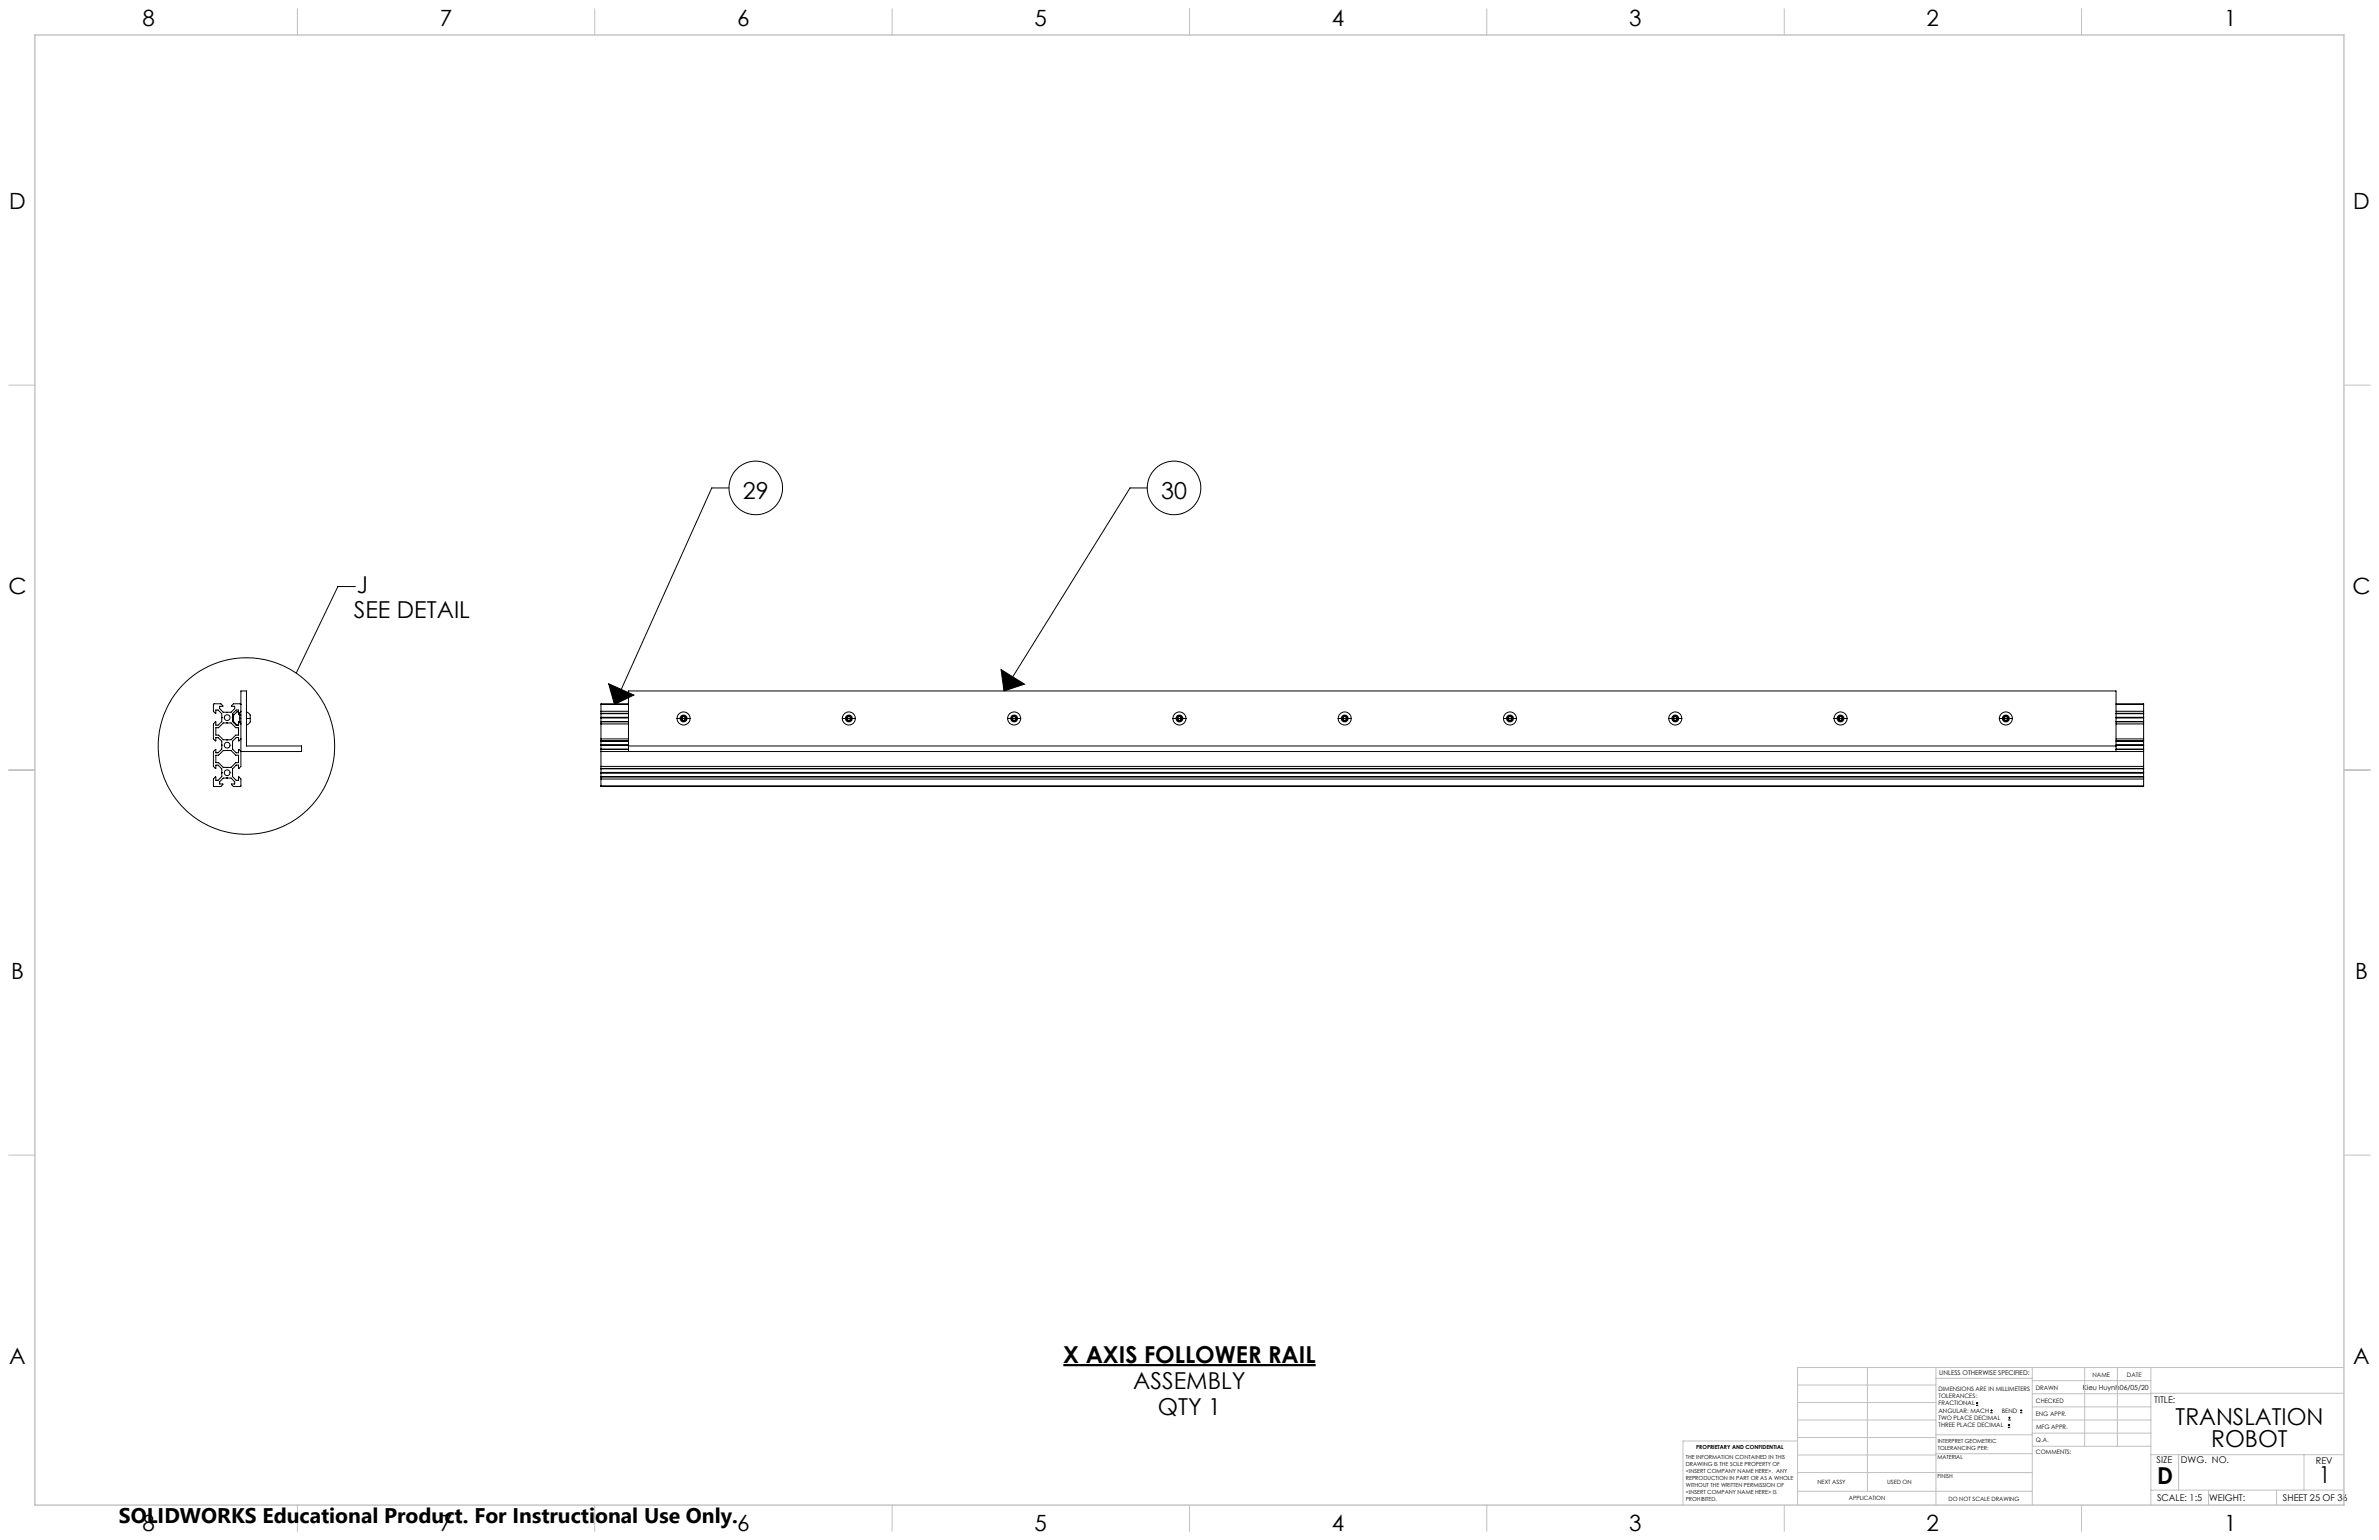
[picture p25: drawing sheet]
<svg xmlns="http://www.w3.org/2000/svg" width="864mm" height="559mm" viewBox="0 0 864 559" stroke-linecap="round" stroke-linejoin="round" font-family="sans-serif">
<defs><g id="words">
<g font-size="8.5">
<text x="269.7" y="180.9">29</text>
<text x="421.5" y="180.9">30</text>
<text x="129.5" y="215.2">J</text>
<text x="128.5" y="224.3">SEE DETAIL</text>
<text x="386" y="494.4">X AXIS FOLLOWER RAIL</text>
<text x="411.4" y="503.9">ASSEMBLY</text>
<text x="420.3" y="513.4">QTY 1</text>
<text x="789.8" y="517.1">TRANSLATION</text>
<text x="802.7" y="525.2">ROBOT</text>
<text x="783.1" y="538.4">D</text>
<text x="841.8" y="538.3">1</text>
</g>
<g font-size="8.1">
<text x="51.7" y="9.3">8</text>
<text x="159.7" y="9.3">7</text>
<text x="267.6" y="9.3">6</text>
<text x="375.5" y="9.3">5</text>
<text x="483.5" y="9.3">4</text>
<text x="591.4" y="9.3">3</text>
<text x="699.4" y="9.3">2</text>
<text x="807.3" y="9.3">1</text>
<text x="3.3" y="76">D</text>
<text x="854.2" y="76">D</text>
<text x="3" y="215.7">C</text>
<text x="853.9" y="215.7">C</text>
<text x="4" y="355.4">B</text>
<text x="854.9" y="355.4">B</text>
<text x="3.3" y="495.1">A</text>
<text x="854.2" y="495.1">A</text>
<text x="51.7" y="555.4">8</text>
<text x="159.7" y="555.4">7</text>
<text x="267.6" y="555.4">6</text>
<text x="375.5" y="555.4">5</text>
<text x="483.5" y="555.4">4</text>
<text x="591.4" y="555.4">3</text>
<text x="699.4" y="555.4">2</text>
<text x="807.3" y="555.4">1</text>
</g>
<text font-size="7.7" x="43.2" y="552.5">SOLIDWORKS Educational Product. For Instructional Use Only.</text>
<g font-size="3.4">
<text x="782" y="508.9">TITLE:</text>
<text x="782.9" y="531">SIZE</text>
<text x="791.7" y="531">DWG. NO.</text>
<text x="840.7" y="531.1">REV</text>
<text x="783" y="544.6">SCALE: 1:5</text>
<text x="801.9" y="544.7">WEIGHT:</text>
<text x="828.7" y="544.6">SHEET 25 OF 36</text>
</g>
<text font-size="2.5" x="756.1" y="504.2">Kieu Huynh06/05/20</text>
<text font-size="2.4" x="704" y="499.1">UNLESS OTHERWISE SPECIFIED:</text>
<g font-size="2.2">
<text x="759.6" y="499.5">NAME</text>
<text x="772.1" y="499.6">DATE</text>
<text x="703.7" y="504.7">DIMENSIONS ARE IN MILLIMETERS</text>
<text x="703.7" y="507.3">TOLERANCES:</text>
<text x="703.7" y="510">FRACTIONAL</text>
<text x="739" y="504.3">DRAWN</text>
<text x="739.1" y="509.2">CHECKED</text>
<text x="703.7" y="512.6">ANGULAR: MACH</text>
<text x="703.7" y="515.3">TWO PLACE DECIMAL</text>
<text x="726.7" y="512.6">BEND</text>
<text x="739" y="513.9">ENG APPR.</text>
<text x="703.7" y="517.9">THREE PLACE DECIMAL</text>
<text x="739.1" y="518.6">MFG APPR.</text>
<text x="739.1" y="523.3">Q.A.</text>
<text x="739.1" y="527.5">COMMENTS:</text>
</g>
<g font-size="2.1">
<text x="659.7" y="538.6">NEXT ASSY</text>
<text x="685.1" y="538.6">USED ON</text>
<text x="671.1" y="544.4">APPLICATION</text>
<text x="707.3" y="544.5">DO NOT SCALE DRAWING</text>
</g>
<g font-size="2">
<text x="615.7" y="525.8">PROPRIETARY AND CONFIDENTIAL</text>
<text x="703.4" y="523.5">INTERPRET GEOMETRIC</text>
<text x="703.4" y="526">TOLERANCING PER:</text>
<text x="612" y="529.4">THE INFORMATION CONTAINED IN THIS</text>
<text x="612" y="531.9">DRAWING IS THE SOLE PROPERTY OF</text>
<text x="703.3" y="529.6">MATERIAL</text>
<text x="612" y="534.5">&lt;INSERT COMPANY NAME HERE&gt;. ANY</text>
<text x="612" y="537">REPRODUCTION IN PART OR AS A WHOLE</text>
<text x="612" y="539.5">WITHOUT THE WRITTEN PERMISSION OF</text>
<text x="703.3" y="536.4">FINISH</text>
<text x="612" y="542">&lt;INSERT COMPANY NAME HERE&gt; IS</text>
<text x="612" y="544.6">PROHIBITED.</text>
</g>
</g></defs>
<path d="M386 495.3h91.6" fill="none" stroke="#000" stroke-width=".79" stroke-linecap="butt"/>
<g fill="none" stroke="#000" stroke-width=".36">
<path d="M264.6 177.1h-6.2l-35.3 78.5M416.5 177.1h-6.3l-45.7 73.6M129 212.8h-6.3l-15.2 31.5M84.7 259.5v2.4M84.7 259.5l-.2 .2v1M84.7 259.5h.2M86.6 258.3h-.6l-1.2 1.2v2.4l1.2 1.2M87 259.5h.5M87.5 255.6l-.3-.2h-2.5l-.7 .9h1.2v.8l-1.3 1.3-1.5 .2-1.4-.2-1.3-1.3v-.8h1.2l-.7-.9-2.7 .2v2.5l.9 .7v-1.2h.8l1.3 1.4 .1 1.4-.1 1.4-1.3 1.3h-.8v-1.2l-.9 .8v5.4l.9 .7v-1.1h.8l1.3 1.3 .1 1.4-.1 1.4-1.3 1.4h-.8v-1.2l-.9 .7v5.4l.9 .7v-1.2h.8l1.3 1.4 .1 1.4-.1 1.4-1.3 1.3h-.8v-1.2l-.9 .8 .1 2.7h2.6l.7-.9h-1.2v-.8l1.3-1.4 1.4-.1 1.5 .1 1.3 1.4v.8h-1.2l.7 .9 2.8-.2v-2.5l-.9-.8v1.2h-.9l-1.3-1.3-.1-1.4 .1-1.4 1.3-1.4h.9v1.2l.9-.7v-27.4h2v20h20v2h-22l-.9-.7v1.2h-.9l-1.3-1.4v-2.8l1.3-1.3h.9v1.1l.9-.7M87.5 258.1l-.9 .7M89.5 258.3l.6 .3a1.75 1.75 0 0 1 .7 2.1M218.2 258.8h9.9"/>
<path d="M218.2 255.6v29.6M218.2 258.1h9.9M218.2 259h9.9M218.2 255.6h9.9M220.9 248.1l9.2 4.1-7 3.4zM228.1 255.4h-9.9v.2M248.1 259.8l.8 .5M248.1 259.8l-.7 .5M308.2 259.8l.7 .5M308.2 259.8l-.8 .5M363.4 243l8.5 5.2-7.4 2.5zM368.1 259.8l.8 .5"/>
<path d="M368.1 259.8l-.7 .5M428.1 259.8l.8 .5M428.1 259.8l-.7 .5M488.1 259.8l.8 .5M488.1 259.8l-.7 .5M548.1 259.8l.8 .5M548.1 259.8l-.7 .5M608.2 259.8l.7 .5M608.2 259.8l-.8 .5M668.1 259.8l-.7 .5M668.1 259.8l.8 .5M728.1 259.8l.8 .5"/>
<path d="M728.1 259.8l-.7 .5M768.1 255.4h10.1v.2M768.1 258.8h10.1M768.1 258.1h10.1M768.1 259h10.1M768.1 255.6h10.1M778.2 255.6v29.6M78.4 264.1h.9l1.7-1.8h2.9l1.7 1.8h1v2.6h-1l-1.7 1.7h-2.9l-1.7-1.7h-.9zM78.4 274h.9l1.7-1.7h2.9l1.7 1.7h1v2.8h-1l-1.7 1.6h-2.9l-1.7-1.6h-.9zM84.5 260.7v1l.2 .2M84.5 260.7h.3M84.7 261.9h.2"/>
<path d="M86 263.1h.1M86.6 263.1h-.1M87 262.2v-3h-.4v-1.6h-.9l-1.3 1.4v2.8l1.3 1.3h.9v-1.2l.9 .8M87 261.9h.5M87 260.7h.5M89.5 260.7h1.3M90.8 260.7a1.9 1.9 0 0 1-1.3 2.4M218.2 261.9h9.9M218.2 272.7h560M218.2 268.8h9.9M218.2 272h9.9M218.2 278.8h560"/>
<path d="M218.2 278.1h560M218.2 268.1h9.9M218.2 262.7h9.9M218.2 279h560M218.2 271.8h9.9M218.2 269h9.9M218.2 261.8h9.9M218.2 270.5h9.9M218.2 260.3h9.9M218.2 260.4h9.9M218.2 260.5h9.9M218.2 270.4h9.9"/>
<path d="M218.2 270.3h9.9M228.1 272.7v-22h540v22M228.1 270.7h540M245.8 260.7a2.36 2.36 0 0 0 2.3 2.4 2.36 2.36 0 0 0 2.4-2.4M245.8 260.7h1.1M245.8 260.7a2.36 2.36 0 0 1 2.3-2.4 2.36 2.36 0 0 1 2.4 2.4M246.9 260.7a1.25 1.25 0 0 1 1.2-1.2 1.25 1.25 0 0 1 1.3 1.2M246.9 260.7a1.25 1.25 0 0 0 1.2 1.2 1.25 1.25 0 0 0 1.3-1.2M247.4 261.1l.7 .5M247.4 260.3v.8M247.4 260.7a.71 .71 0 0 1 .7-.7 .71 .71 0 0 1 .7 .7M247.4 260.7a.71 .71 0 0 0 .7 .7 .71 .71 0 0 0 .7-.7"/>
<path d="M247.4 260.7h1.4M248.9 261.1l-.8 .5M248.9 260.3v.8M249.4 260.7h1.1M305.8 260.7h1.1M305.8 260.7a2.38 2.38 0 0 1 2.3-2.4 2.38 2.38 0 0 1 2.4 2.4M305.8 260.7a2.38 2.38 0 0 0 2.3 2.4 2.38 2.38 0 0 0 2.4-2.4M306.9 260.7a1.25 1.25 0 0 1 1.2-1.2 1.25 1.25 0 0 1 1.3 1.2M306.9 260.7a1.25 1.25 0 0 0 1.2 1.2 1.25 1.25 0 0 0 1.3-1.2M307.4 261.1l.8 .5M307.4 260.3v.8M307.4 260.7a.71 .71 0 0 1 .8-.7 .71 .71 0 0 1 .7 .7"/>
<path d="M307.4 260.7a.71 .71 0 0 0 .8 .7 .71 .71 0 0 0 .7-.7M307.4 260.7h1.5M308.9 261.1l-.7 .5M308.9 260.3v.8M309.4 260.7h1.1M365.8 260.7a2.38 2.38 0 0 0 2.3 2.4 2.38 2.38 0 0 0 2.4-2.4M365.8 260.7h1.1M365.8 260.7a2.38 2.38 0 0 1 2.3-2.4 2.38 2.38 0 0 1 2.4 2.4M366.9 260.7a1.25 1.25 0 0 1 1.2-1.2 1.25 1.25 0 0 1 1.3 1.2M366.9 260.7a1.25 1.25 0 0 0 1.2 1.2 1.25 1.25 0 0 0 1.3-1.2M367.4 261.1l.7 .5M367.4 260.3v.8"/>
<path d="M367.5 260.7a.69 .69 0 0 1 .6-.7 .69 .69 0 0 1 .7 .7M367.5 260.7a.69 .69 0 0 0 .6 .7 .69 .69 0 0 0 .7-.7M367.5 260.7h1.3M368.9 261.1l-.8 .5M368.9 260.3v.8M369.4 260.7h1.1M425.8 260.7a2.38 2.38 0 0 0 2.3 2.4 2.38 2.38 0 0 0 2.4-2.4M425.8 260.7h1.1M425.8 260.7a2.38 2.38 0 0 1 2.3-2.4 2.38 2.38 0 0 1 2.4 2.4M426.9 260.7a1.25 1.25 0 0 1 1.2-1.2 1.25 1.25 0 0 1 1.3 1.2M426.9 260.7a1.25 1.25 0 0 0 1.2 1.2 1.25 1.25 0 0 0 1.3-1.2M427.4 261.1l.7 .5"/>
<path d="M427.4 260.3v.8M427.4 260.7a.71 .71 0 0 0 .7 .7 .71 .71 0 0 0 .7-.7M427.4 260.7a.71 .71 0 0 1 .7-.7 .71 .71 0 0 1 .7 .7M427.4 260.7h1.4M428.9 261.1l-.8 .5M428.9 260.3v.8M429.4 260.7h1.1M485.8 260.7h1.1M485.8 260.7a2.36 2.36 0 0 1 2.3-2.4 2.36 2.36 0 0 1 2.4 2.4M485.8 260.7a2.36 2.36 0 0 0 2.3 2.4 2.36 2.36 0 0 0 2.4-2.4M486.9 260.7a1.23 1.23 0 0 1 1.2-1.2 1.23 1.23 0 0 1 1.3 1.2M486.9 260.7a1.23 1.23 0 0 0 1.2 1.2 1.23 1.23 0 0 0 1.3-1.2"/>
<path d="M487.4 261.1l.7 .5M487.4 260.3v.8M487.4 260.7a.71 .71 0 0 1 .7-.7 .71 .71 0 0 1 .7 .7M487.4 260.7a.71 .71 0 0 0 .7 .7 .71 .71 0 0 0 .7-.7M487.4 260.7h1.4M488.9 261.1l-.8 .5M488.9 260.3v.8M489.4 260.7h1.1M545.8 260.7h1.1M545.8 260.7a2.36 2.36 0 0 1 2.3-2.4 2.36 2.36 0 0 1 2.4 2.4M545.8 260.7a2.36 2.36 0 0 0 2.3 2.4 2.36 2.36 0 0 0 2.4-2.4M546.9 260.7a1.25 1.25 0 0 1 1.2-1.2 1.25 1.25 0 0 1 1.3 1.2"/>
<path d="M546.9 260.7a1.25 1.25 0 0 0 1.2 1.2 1.25 1.25 0 0 0 1.3-1.2M547.4 261.1l.7 .5M547.4 260.3v.8M547.4 260.7a.71 .71 0 0 0 .7 .7 .71 .71 0 0 0 .8-.7M547.4 260.7a.71 .71 0 0 1 .7-.7 .71 .71 0 0 1 .8 .7M547.4 260.7h1.5M548.9 261.1l-.8 .5M548.9 260.3v.8M549.4 260.7h1.1M605.8 260.7a2.38 2.38 0 0 0 2.3 2.4 2.38 2.38 0 0 0 2.4-2.4M605.8 260.7h1.1M605.8 260.7a2.38 2.38 0 0 1 2.3-2.4 2.38 2.38 0 0 1 2.4 2.4"/>
<path d="M606.9 260.7a1.25 1.25 0 0 1 1.2-1.2 1.25 1.25 0 0 1 1.3 1.2M606.9 260.7a1.25 1.25 0 0 0 1.2 1.2 1.25 1.25 0 0 0 1.3-1.2M607.4 261.1l.8 .5M607.4 260.3v.8M607.4 260.7a.69 .69 0 0 0 .7 .7 .69 .69 0 0 0 .7-.7M607.4 260.7a.69 .69 0 0 1 .7-.7 .69 .69 0 0 1 .7 .7M607.4 260.7h1.4M608.9 261.1l-.7 .5M608.9 260.3v.8M609.4 260.7h1.1M665.8 260.7h1.1M665.8 260.7a2.38 2.38 0 0 1 2.3-2.4 2.38 2.38 0 0 1 2.4 2.4"/>
<path d="M665.8 260.7a2.38 2.38 0 0 0 2.3 2.4 2.38 2.38 0 0 0 2.4-2.4M666.9 260.7a1.25 1.25 0 0 0 1.2 1.2 1.25 1.25 0 0 0 1.3-1.2M666.9 260.7a1.25 1.25 0 0 1 1.2-1.2 1.25 1.25 0 0 1 1.3 1.2M667.4 260.3v.8M667.4 261.1l.7 .5M667.5 260.7a.69 .69 0 0 0 .6 .7 .69 .69 0 0 0 .7-.7M667.5 260.7a.69 .69 0 0 1 .6-.7 .69 .69 0 0 1 .7 .7M667.5 260.7h1.3M668.9 261.1l-.8 .5M668.9 260.3v.8M669.4 260.7h1.1M725.8 260.7h1.1"/>
<path d="M725.8 260.7a2.38 2.38 0 0 0 2.4 2.4 2.38 2.38 0 0 0 2.3-2.4M725.8 260.7a2.38 2.38 0 0 1 2.4-2.4 2.38 2.38 0 0 1 2.3 2.4M726.9 260.7a1.25 1.25 0 0 0 1.3 1.2 1.25 1.25 0 0 0 1.2-1.2M726.9 260.7a1.25 1.25 0 0 1 1.3-1.2 1.25 1.25 0 0 1 1.2 1.2M727.4 260.3v.8M727.4 261.1l.7 .5M727.4 260.7a.71 .71 0 0 1 .7-.7 .71 .71 0 0 1 .7 .7M727.4 260.7a.71 .71 0 0 0 .7 .7 .71 .71 0 0 0 .7-.7M727.4 260.7h1.4M728.9 261.1l-.8 .5M728.9 260.3v.8M729.4 260.7h1.1"/>
<path d="M768.1 261.9h10.1M768.1 268.8h10.1M768.1 272h10.1M768.1 268.1h10.1M768.1 262.7h10.1M768.1 271.8h10.1M768.1 269h10.1M768.1 261.8h10.1M768.1 270.5h10.1M768.1 260.3h10.1M768.1 260.4h10.1M768.1 260.5h10.1"/>
<path d="M768.1 270.4h10.1M768.1 270.3h10.1M218.2 285.2v.2h560v-.2M218.2 281.9h560M218.2 285.2h560M218.2 282.7h560M218.2 281.8h560M218.2 280.5h560M218.2 280.4h560M218.2 280.3h560M717.3 510h.8M717.3 509.1h.8"/>
<path d="M717.7 508.7v.9M722.5 512.6h.8M722.5 511.8h.8M722.9 511.4v.8M728.9 517.9h.8M728.9 517.1h.8M729 515.3h.9M729 514.5h.9M729.3 516.7v.8M729.4 514v.9M733.3 512.6h.8M733.3 511.8h.8"/>
<path d="M733.7 511.4v.8"/>
<circle cx="274.3" cy="177" r="9.7"/>
<circle cx="426.2" cy="177" r="9.7"/>
<circle cx="82.5" cy="270.4" r="1.05"/>
<circle cx="82.5" cy="260.4" r="1.05"/>
<circle cx="89.5" cy="270.7" r="32"/>
<circle cx="82.4" cy="280.4" r="1.06"/>
</g>
<g fill="none" stroke="#c0c0c0" stroke-width=".36">
<path d="M108 3.2v9.5M215.9 3.2v9.5M323.8 3.2v9.5M431.8 3.2v9.5M539.7 3.2v9.5M647.7 3.2v9.5M755.6 3.2v9.5M3.1 139.7h9.6M850.9 139.7h9.5M3.1 279.4h9.6M850.9 279.4h9.5M3.1 419.1h9.6"/>
<path d="M850.9 419.1h9.5M677.9 496.2v44.9M702.8 496.2v49.9M737.7 496.2v49.9M756.7 496.2v28.6M768.6 496.2v28.6M780.8 496.2v49.9M850.9 496.2h-198.4v49.9M652.5 515.3h50.3M652.5 508.9h50.3M652.5 502.6h50.3M702.8 500.1h34.9"/>
<path d="M737.7 510.5h43.1M737.7 505.7h43.1M737.7 501h43.1M737.7 515.3h43.1M780.8 505.6h70.1M652.5 534.3l85.2 .1M652.5 528h50.3M652.5 521.6h50.3M652.5 522.9h-41.6v23.2M702.8 527.5h35M702.8 520.6h35M737.7 520h43.1"/>
<path d="M737.8 524.8h43M780.8 527.8h70.1M790.9 527.8v12.9M836.4 527.8v12.9M108 546.1v9.6M215.9 546.1v9.6M323.8 546.1v9.6M431.8 546.1v9.6M539.7 546.1v9.6M647.7 546.1v9.6M652.5 541.1h85.2M755.6 546.1v9.6"/>
<path d="M780.8 540.7h70.1M801.7 540.7v5.4M826.4 540.7v5.4"/>
</g>
<path d="M12.7 12.7h838.2v533.4h-838.2z" fill="none" stroke="#c0c0c0" stroke-width=".5"/>
<path d="M220.9 248.1l9.2 4.1-7 3.4zM363.4 243l8.5 5.2-7.4 2.5z" fill="#000"/>
<use href="#words"/>
</svg>
